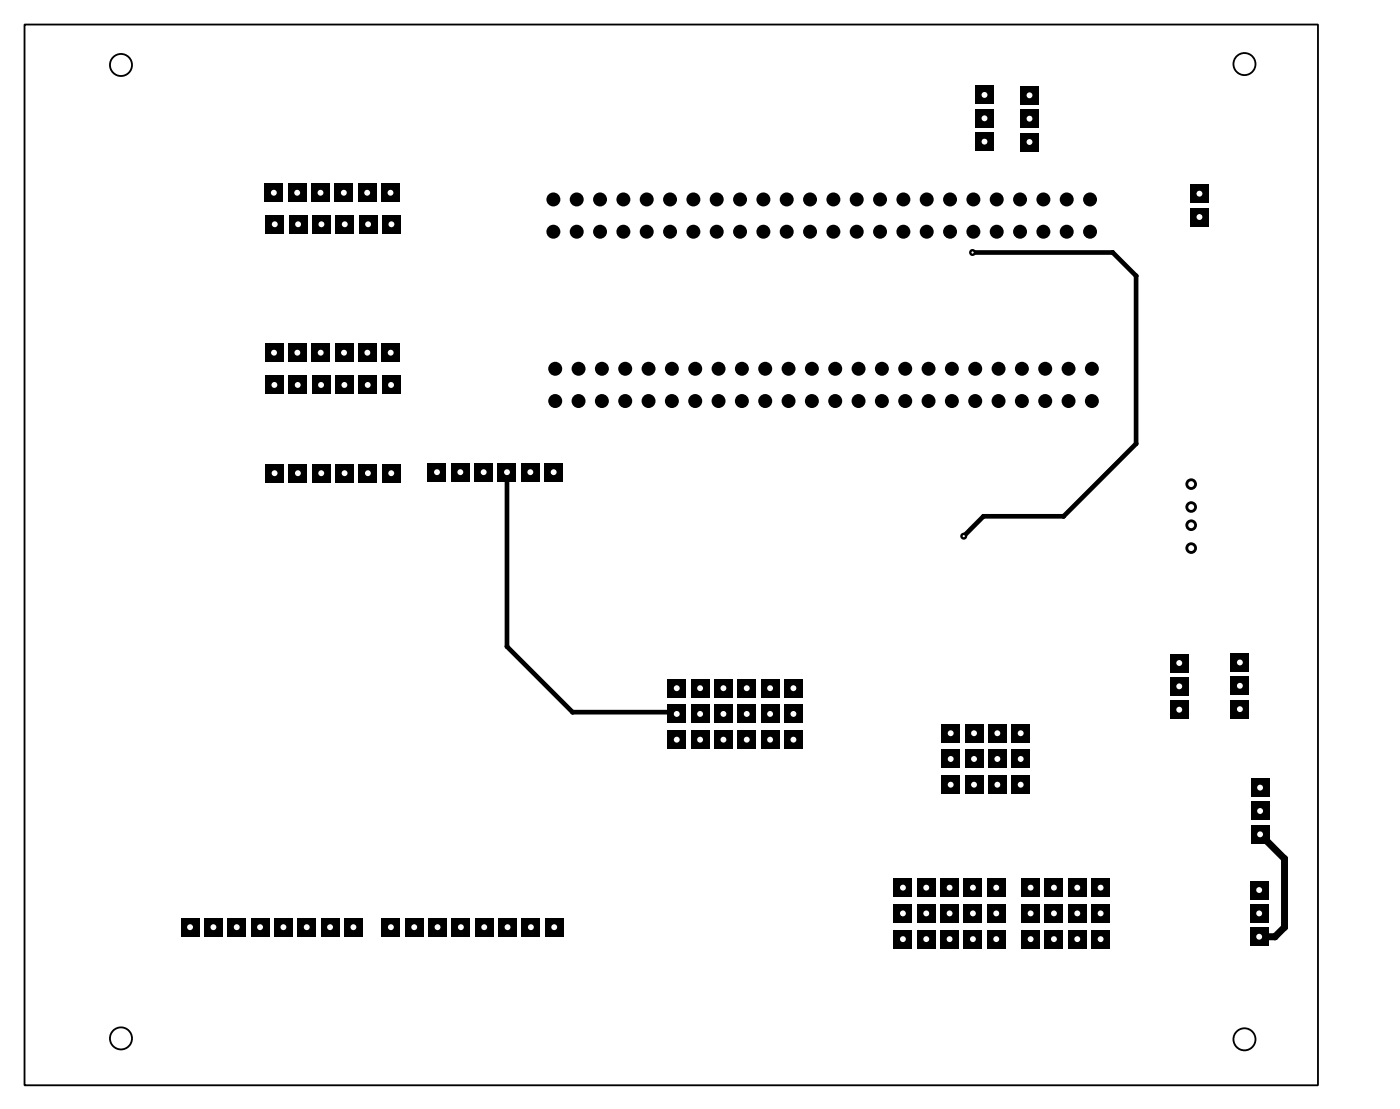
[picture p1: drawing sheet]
<svg xmlns="http://www.w3.org/2000/svg" width="152mm" height="121mm" viewBox="0 0 152 121" stroke-linecap="round" stroke-linejoin="round" font-family="sans-serif">
<path d="M137.2 90.8l2.6 2.6v7.5l-1 1h-1.7" fill="none" stroke="#000" stroke-width=".76"/>
<g fill="#000">
<circle cx="105.9" cy="27.5" r=".38"/>
<circle cx="121.1" cy="27.5" r=".25"/>
<circle cx="123.7" cy="30" r=".25"/>
<circle cx="107.1" cy="56.2" r=".25"/>
<circle cx="115.8" cy="56.2" r=".25"/>
<circle cx="123.7" cy="48.3" r=".25"/>
<circle cx="55.2" cy="70.3" r=".25"/>
<circle cx="62.3" cy="77.5" r=".25"/>
<circle cx="73.5" cy="77.5" r=".25"/>
<circle cx="134.6" cy="74.6" r=".12"/>
<circle cx="139.8" cy="93.4" r=".38"/>
<circle cx="138.8" cy="101.9" r=".38"/>
<circle cx="139.8" cy="100.9" r=".38"/>
</g>
<path d="M134.6 74.6h.4" fill="none" stroke="#000" stroke-width=".25"/>
<path d="M105.9 27.5h15.2l2.6 2.5v18.3l-7.9 7.9h-8.7l-2.2 2.1M55.2 51.4v18.9l7.1 7.2h11.2l.2 .2" fill="none" stroke="#000" stroke-width=".51"/>
<circle cx="105.9" cy="27.5" r=".12" fill="#fff"/>
<circle cx="104.9" cy="58.3" r=".38" fill="#000"/>
<circle cx="104.9" cy="58.3" r=".12" fill="#fff"/>
<g fill="#000">
<circle cx="60.2" cy="25.2" r=".76"/>
<circle cx="60.2" cy="21.7" r=".76"/>
<circle cx="62.8" cy="21.7" r=".76"/>
<circle cx="62.8" cy="25.2" r=".76"/>
<circle cx="65.3" cy="25.2" r=".76"/>
<circle cx="65.3" cy="21.7" r=".76"/>
<circle cx="67.9" cy="21.7" r=".76"/>
<circle cx="67.9" cy="25.2" r=".76"/>
<circle cx="70.4" cy="25.2" r=".76"/>
<circle cx="70.4" cy="21.7" r=".76"/>
<circle cx="72.9" cy="25.2" r=".76"/>
<circle cx="72.9" cy="21.7" r=".76"/>
<circle cx="75.5" cy="21.7" r=".76"/>
<circle cx="75.5" cy="25.2" r=".76"/>
<circle cx="78" cy="21.7" r=".76"/>
<circle cx="78" cy="25.2" r=".76"/>
<circle cx="80.6" cy="25.2" r=".76"/>
<circle cx="80.6" cy="21.7" r=".76"/>
<circle cx="83.1" cy="25.2" r=".76"/>
<circle cx="83.1" cy="21.7" r=".76"/>
<circle cx="85.6" cy="21.7" r=".76"/>
<circle cx="85.6" cy="25.2" r=".76"/>
<circle cx="88.2" cy="25.2" r=".76"/>
<circle cx="88.2" cy="21.7" r=".76"/>
<circle cx="90.7" cy="21.7" r=".76"/>
<circle cx="90.7" cy="25.2" r=".76"/>
<circle cx="93.3" cy="25.2" r=".76"/>
<circle cx="93.3" cy="21.7" r=".76"/>
<circle cx="95.8" cy="21.7" r=".76"/>
<circle cx="95.8" cy="25.2" r=".76"/>
<circle cx="98.3" cy="21.7" r=".76"/>
<circle cx="98.3" cy="25.2" r=".76"/>
<circle cx="100.9" cy="21.7" r=".76"/>
<circle cx="100.9" cy="25.2" r=".76"/>
<circle cx="103.4" cy="25.2" r=".76"/>
<circle cx="103.4" cy="21.7" r=".76"/>
<circle cx="106" cy="25.2" r=".76"/>
<circle cx="106" cy="21.7" r=".76"/>
<circle cx="108.5" cy="21.7" r=".76"/>
<circle cx="108.5" cy="25.2" r=".76"/>
<circle cx="111" cy="21.7" r=".76"/>
<circle cx="111" cy="25.2" r=".76"/>
<circle cx="113.6" cy="21.7" r=".76"/>
<circle cx="113.6" cy="25.2" r=".76"/>
<circle cx="116.1" cy="21.7" r=".76"/>
<circle cx="116.1" cy="25.2" r=".76"/>
<circle cx="118.7" cy="21.7" r=".76"/>
<circle cx="118.7" cy="25.2" r=".76"/>
<circle cx="60.4" cy="40.1" r=".76"/>
<circle cx="60.4" cy="43.6" r=".76"/>
<circle cx="63" cy="40.1" r=".76"/>
<circle cx="63" cy="43.6" r=".76"/>
<circle cx="65.5" cy="43.6" r=".76"/>
<circle cx="65.5" cy="40.1" r=".76"/>
<circle cx="68.1" cy="40.1" r=".76"/>
<circle cx="68.1" cy="43.6" r=".76"/>
<circle cx="70.6" cy="40.1" r=".76"/>
<circle cx="70.6" cy="43.6" r=".76"/>
<circle cx="73.1" cy="43.6" r=".76"/>
<circle cx="73.1" cy="40.1" r=".76"/>
<circle cx="75.7" cy="43.6" r=".76"/>
<circle cx="75.7" cy="40.1" r=".76"/>
<circle cx="78.2" cy="43.6" r=".76"/>
<circle cx="78.2" cy="40.1" r=".76"/>
<circle cx="80.8" cy="43.6" r=".76"/>
<circle cx="80.8" cy="40.1" r=".76"/>
<circle cx="83.3" cy="40.1" r=".76"/>
<circle cx="83.3" cy="43.6" r=".76"/>
<circle cx="85.8" cy="43.6" r=".76"/>
<circle cx="85.8" cy="40.1" r=".76"/>
<circle cx="88.4" cy="43.6" r=".76"/>
<circle cx="88.4" cy="40.1" r=".76"/>
<circle cx="90.9" cy="43.6" r=".76"/>
<circle cx="90.9" cy="40.1" r=".76"/>
<circle cx="93.5" cy="43.6" r=".76"/>
<circle cx="93.5" cy="40.1" r=".76"/>
<circle cx="96" cy="40.1" r=".76"/>
<circle cx="96" cy="43.6" r=".76"/>
<circle cx="98.5" cy="40.1" r=".76"/>
<circle cx="98.5" cy="43.6" r=".76"/>
<circle cx="101.1" cy="40.1" r=".76"/>
<circle cx="101.1" cy="43.6" r=".76"/>
<circle cx="103.6" cy="40.1" r=".76"/>
<circle cx="103.6" cy="43.6" r=".76"/>
<circle cx="106.2" cy="40.1" r=".76"/>
<circle cx="106.2" cy="43.6" r=".76"/>
<circle cx="108.7" cy="43.6" r=".76"/>
<circle cx="108.7" cy="40.1" r=".76"/>
<circle cx="111.2" cy="40.1" r=".76"/>
<circle cx="111.2" cy="43.6" r=".76"/>
<circle cx="113.8" cy="43.6" r=".76"/>
<circle cx="113.8" cy="40.1" r=".76"/>
<circle cx="116.3" cy="40.1" r=".76"/>
<circle cx="116.3" cy="43.6" r=".76"/>
<circle cx="118.9" cy="40.1" r=".76"/>
<circle cx="118.9" cy="43.6" r=".76"/>
</g>
<path d="M28.8 37.4h2v2h-2z" fill="#000"/>
<circle cx="29.8" cy="38.4" r=".32" fill="#fff"/>
<path d="M31.4 37.4h2v2h-2z" fill="#000"/>
<circle cx="32.4" cy="38.4" r=".32" fill="#fff"/>
<path d="M33.9 37.4h2v2h-2z" fill="#000"/>
<circle cx="34.9" cy="38.4" r=".32" fill="#fff"/>
<path d="M36.4 37.4h2.1v2h-2.1z" fill="#000"/>
<circle cx="37.4" cy="38.4" r=".32" fill="#fff"/>
<path d="M39 37.4h2v2h-2z" fill="#000"/>
<circle cx="40" cy="38.4" r=".32" fill="#fff"/>
<path d="M41.5 37.4h2v2h-2z" fill="#000"/>
<circle cx="42.5" cy="38.4" r=".32" fill="#fff"/>
<path d="M41.5 99.9h2.1v2h-2.1z" fill="#000"/>
<circle cx="42.5" cy="100.9" r=".32" fill="#fff"/>
<path d="M44.1 99.9h2v2h-2z" fill="#000"/>
<circle cx="45.1" cy="100.9" r=".32" fill="#fff"/>
<path d="M46.6 99.9h2v2h-2z" fill="#000"/>
<circle cx="47.6" cy="100.9" r=".32" fill="#fff"/>
<path d="M49.2 99.9h2v2h-2z" fill="#000"/>
<circle cx="50.2" cy="100.9" r=".32" fill="#fff"/>
<path d="M51.7 99.9h2v2h-2z" fill="#000"/>
<circle cx="52.7" cy="100.9" r=".32" fill="#fff"/>
<path d="M54.2 99.9h2.1v2h-2.1z" fill="#000"/>
<circle cx="55.2" cy="100.9" r=".32" fill="#fff"/>
<path d="M56.8 99.9h2v2h-2z" fill="#000"/>
<circle cx="57.8" cy="100.9" r=".32" fill="#fff"/>
<path d="M59.3 99.9h2v2h-2z" fill="#000"/>
<circle cx="60.3" cy="100.9" r=".32" fill="#fff"/>
<path d="M19.7 99.9h2v2h-2z" fill="#000"/>
<circle cx="20.7" cy="100.9" r=".32" fill="#fff"/>
<path d="M22.2 99.9h2v2h-2z" fill="#000"/>
<circle cx="23.2" cy="100.9" r=".32" fill="#fff"/>
<path d="M24.8 99.9h2v2h-2z" fill="#000"/>
<circle cx="25.8" cy="100.9" r=".32" fill="#fff"/>
<path d="M27.3 99.9h2v2h-2z" fill="#000"/>
<circle cx="28.3" cy="100.9" r=".32" fill="#fff"/>
<path d="M29.8 99.9h2.1v2h-2.1z" fill="#000"/>
<circle cx="30.8" cy="100.9" r=".32" fill="#fff"/>
<path d="M32.4 99.9h2v2h-2z" fill="#000"/>
<circle cx="33.4" cy="100.9" r=".32" fill="#fff"/>
<path d="M34.9 99.9h2v2h-2z" fill="#000"/>
<circle cx="35.9" cy="100.9" r=".32" fill="#fff"/>
<path d="M37.5 99.9h2v2h-2z" fill="#000"/>
<circle cx="38.5" cy="100.9" r=".32" fill="#fff"/>
<path d="M59.3 50.4h2v2h-2z" fill="#000"/>
<circle cx="60.3" cy="51.4" r=".32" fill="#fff"/>
<path d="M56.7 50.4h2v2h-2z" fill="#000"/>
<circle cx="57.7" cy="51.4" r=".32" fill="#fff"/>
<path d="M54.2 50.4h2v2h-2z" fill="#000"/>
<circle cx="55.2" cy="51.4" r=".32" fill="#fff"/>
<path d="M51.6 50.4h2.1v2h-2.1z" fill="#000"/>
<circle cx="52.6" cy="51.4" r=".32" fill="#fff"/>
<path d="M49.1 50.4h2v2h-2z" fill="#000"/>
<circle cx="50.1" cy="51.4" r=".32" fill="#fff"/>
<path d="M46.6 50.4h2v2h-2z" fill="#000"/>
<circle cx="47.6" cy="51.4" r=".32" fill="#fff"/>
<path d="M28.9 40.9h2v2h-2z" fill="#000"/>
<circle cx="29.9" cy="41.9" r=".32" fill="#fff"/>
<path d="M31.4 40.9h2v2h-2z" fill="#000"/>
<circle cx="32.4" cy="41.9" r=".32" fill="#fff"/>
<path d="M33.9 40.9h2.1v2h-2.1z" fill="#000"/>
<circle cx="34.9" cy="41.9" r=".32" fill="#fff"/>
<path d="M36.5 40.9h2v2h-2z" fill="#000"/>
<circle cx="37.5" cy="41.9" r=".32" fill="#fff"/>
<path d="M39 40.9h2v2h-2z" fill="#000"/>
<circle cx="40" cy="41.9" r=".32" fill="#fff"/>
<path d="M41.6 40.9h2v2h-2z" fill="#000"/>
<circle cx="42.6" cy="41.9" r=".32" fill="#fff"/>
<path d="M28.9 50.5h2v2h-2z" fill="#000"/>
<circle cx="29.9" cy="51.5" r=".32" fill="#fff"/>
<path d="M31.4 50.5h2v2h-2z" fill="#000"/>
<circle cx="32.4" cy="51.5" r=".32" fill="#fff"/>
<path d="M34 50.5h2v2h-2z" fill="#000"/>
<circle cx="35" cy="51.5" r=".32" fill="#fff"/>
<path d="M36.5 50.5h2v2h-2z" fill="#000"/>
<circle cx="37.5" cy="51.5" r=".32" fill="#fff"/>
<path d="M39 50.5h2.1v2h-2.1z" fill="#000"/>
<circle cx="40" cy="51.5" r=".32" fill="#fff"/>
<path d="M41.6 50.5h2v2h-2z" fill="#000"/>
<circle cx="42.6" cy="51.5" r=".32" fill="#fff"/>
<path d="M28.8 20h2v2h-2z" fill="#000"/>
<circle cx="29.8" cy="21" r=".32" fill="#fff"/>
<path d="M31.3 20h2.1v2h-2.1z" fill="#000"/>
<circle cx="32.3" cy="21" r=".32" fill="#fff"/>
<path d="M33.9 20h2v2h-2z" fill="#000"/>
<circle cx="34.9" cy="21" r=".32" fill="#fff"/>
<path d="M36.4 20h2v2h-2z" fill="#000"/>
<circle cx="37.4" cy="21" r=".32" fill="#fff"/>
<path d="M39 20h2v2h-2z" fill="#000"/>
<circle cx="40" cy="21" r=".32" fill="#fff"/>
<path d="M41.5 20h2v2h-2z" fill="#000"/>
<circle cx="42.5" cy="21" r=".32" fill="#fff"/>
<path d="M28.9 23.4h2v2h-2z" fill="#000"/>
<circle cx="29.9" cy="24.4" r=".32" fill="#fff"/>
<path d="M31.4 23.4h2.1v2h-2.1z" fill="#000"/>
<circle cx="32.4" cy="24.4" r=".32" fill="#fff"/>
<path d="M34 23.4h2v2h-2z" fill="#000"/>
<circle cx="35" cy="24.4" r=".32" fill="#fff"/>
<path d="M36.5 23.4h2v2h-2z" fill="#000"/>
<circle cx="37.5" cy="24.4" r=".32" fill="#fff"/>
<path d="M39.1 23.4h2v2h-2z" fill="#000"/>
<circle cx="40.1" cy="24.4" r=".32" fill="#fff"/>
<path d="M41.6 23.4h2v2h-2z" fill="#000"/>
<circle cx="42.6" cy="24.4" r=".32" fill="#fff"/>
<path d="M106.2 14.4h2v2h-2z" fill="#000"/>
<circle cx="107.2" cy="15.4" r=".32" fill="#fff"/>
<path d="M106.2 11.9h2v2h-2z" fill="#000"/>
<circle cx="107.2" cy="12.9" r=".32" fill="#fff"/>
<path d="M106.2 9.3h2v2h-2z" fill="#000"/>
<circle cx="107.2" cy="10.3" r=".32" fill="#fff"/>
<path d="M136.2 84.7h2v2h-2z" fill="#000"/>
<circle cx="137.2" cy="85.7" r=".32" fill="#fff"/>
<path d="M136.2 87.2h2v2h-2z" fill="#000"/>
<circle cx="137.2" cy="88.2" r=".32" fill="#fff"/>
<path d="M136.2 89.8h2v2h-2z" fill="#000"/>
<circle cx="137.2" cy="90.8" r=".32" fill="#fff"/>
<path d="M134 76.1h2v2.1h-2z" fill="#000"/>
<circle cx="135" cy="77.1" r=".32" fill="#fff"/>
<path d="M134 73.6h2v2h-2z" fill="#000"/>
<circle cx="135" cy="74.6" r=".32" fill="#fff"/>
<path d="M134 71.1h2v2h-2z" fill="#000"/>
<circle cx="135" cy="72.1" r=".32" fill="#fff"/>
<path d="M136.1 95.8h2v2h-2z" fill="#000"/>
<circle cx="137.1" cy="96.8" r=".32" fill="#fff"/>
<path d="M136.1 98.4h2v2h-2z" fill="#000"/>
<circle cx="137.1" cy="99.4" r=".32" fill="#fff"/>
<path d="M136.1 100.9h2v2h-2z" fill="#000"/>
<circle cx="137.1" cy="101.9" r=".32" fill="#fff"/>
<path d="M127.4 76.2h2v2h-2z" fill="#000"/>
<circle cx="128.4" cy="77.2" r=".32" fill="#fff"/>
<path d="M127.4 73.7h2v2h-2z" fill="#000"/>
<circle cx="128.4" cy="74.7" r=".32" fill="#fff"/>
<path d="M127.4 71.1h2v2h-2z" fill="#000"/>
<circle cx="128.4" cy="72.1" r=".32" fill="#fff"/>
<path d="M111.1 14.4h2v2.1h-2z" fill="#000"/>
<circle cx="112.1" cy="15.4" r=".32" fill="#fff"/>
<path d="M111.1 11.9h2v2h-2z" fill="#000"/>
<circle cx="112.1" cy="12.9" r=".32" fill="#fff"/>
<path d="M111.1 9.4h2v2h-2z" fill="#000"/>
<circle cx="112.1" cy="10.4" r=".32" fill="#fff"/>
<path d="M129.6 20.1h2v2h-2z" fill="#000"/>
<circle cx="130.6" cy="21.1" r=".32" fill="#fff"/>
<path d="M129.6 22.6h2v2h-2z" fill="#000"/>
<circle cx="130.6" cy="23.6" r=".32" fill="#fff"/>
<path d="M85.4 73.9h2v2h-2z" fill="#000"/>
<circle cx="86.4" cy="74.9" r=".32" fill="#fff"/>
<path d="M82.8 73.9h2v2h-2z" fill="#000"/>
<circle cx="83.8" cy="74.9" r=".32" fill="#fff"/>
<path d="M80.3 73.9h2v2h-2z" fill="#000"/>
<circle cx="81.3" cy="74.9" r=".32" fill="#fff"/>
<path d="M77.7 73.9h2.1v2h-2.1z" fill="#000"/>
<circle cx="78.7" cy="74.9" r=".32" fill="#fff"/>
<path d="M75.2 73.9h2v2h-2z" fill="#000"/>
<circle cx="76.2" cy="74.9" r=".32" fill="#fff"/>
<path d="M72.7 73.9h2v2h-2z" fill="#000"/>
<circle cx="73.7" cy="74.9" r=".32" fill="#fff"/>
<path d="M85.4 76.7h2v2h-2z" fill="#000"/>
<circle cx="86.4" cy="77.7" r=".32" fill="#fff"/>
<path d="M82.8 76.7h2v2h-2z" fill="#000"/>
<circle cx="83.8" cy="77.7" r=".32" fill="#fff"/>
<path d="M80.3 76.7h2v2h-2z" fill="#000"/>
<circle cx="81.3" cy="77.7" r=".32" fill="#fff"/>
<path d="M77.7 76.7h2.1v2h-2.1z" fill="#000"/>
<circle cx="78.7" cy="77.7" r=".32" fill="#fff"/>
<path d="M75.2 76.7h2v2h-2z" fill="#000"/>
<circle cx="76.2" cy="77.7" r=".32" fill="#fff"/>
<path d="M72.7 76.7h2v2h-2z" fill="#000"/>
<circle cx="73.7" cy="77.7" r=".32" fill="#fff"/>
<path d="M85.4 79.5h2v2h-2z" fill="#000"/>
<circle cx="86.4" cy="80.5" r=".32" fill="#fff"/>
<path d="M82.8 79.5h2v2h-2z" fill="#000"/>
<circle cx="83.8" cy="80.5" r=".32" fill="#fff"/>
<path d="M80.3 79.5h2v2h-2z" fill="#000"/>
<circle cx="81.3" cy="80.5" r=".32" fill="#fff"/>
<path d="M77.7 79.5h2.1v2h-2.1z" fill="#000"/>
<circle cx="78.7" cy="80.5" r=".32" fill="#fff"/>
<path d="M75.2 79.5h2v2h-2z" fill="#000"/>
<circle cx="76.2" cy="80.5" r=".32" fill="#fff"/>
<path d="M72.7 79.5h2v2h-2z" fill="#000"/>
<circle cx="73.7" cy="80.5" r=".32" fill="#fff"/>
<circle cx="129.7" cy="52.7" r=".63" fill="#000"/>
<circle cx="129.7" cy="52.7" r=".32" fill="#fff"/>
<circle cx="129.7" cy="55.2" r=".63" fill="#000"/>
<circle cx="129.7" cy="55.2" r=".32" fill="#fff"/>
<circle cx="129.7" cy="57.1" r=".63" fill="#000"/>
<circle cx="129.7" cy="57.1" r=".32" fill="#fff"/>
<circle cx="129.7" cy="59.6" r=".63" fill="#000"/>
<circle cx="129.7" cy="59.6" r=".32" fill="#fff"/>
<path d="M97.3 101.2h2v2h-2z" fill="#000"/>
<circle cx="98.3" cy="102.2" r=".32" fill="#fff"/>
<path d="M99.8 101.2h2v2h-2z" fill="#000"/>
<circle cx="100.8" cy="102.2" r=".32" fill="#fff"/>
<path d="M102.4 101.2h2v2h-2z" fill="#000"/>
<circle cx="103.4" cy="102.2" r=".32" fill="#fff"/>
<path d="M104.9 101.2h2v2h-2z" fill="#000"/>
<circle cx="105.9" cy="102.2" r=".32" fill="#fff"/>
<path d="M107.4 101.2h2.1v2h-2.1z" fill="#000"/>
<circle cx="108.4" cy="102.2" r=".32" fill="#fff"/>
<path d="M97.3 95.6h2v2h-2z" fill="#000"/>
<circle cx="98.3" cy="96.6" r=".32" fill="#fff"/>
<path d="M99.8 95.6h2v2h-2z" fill="#000"/>
<circle cx="100.8" cy="96.6" r=".32" fill="#fff"/>
<path d="M102.4 95.6h2v2h-2z" fill="#000"/>
<circle cx="103.4" cy="96.6" r=".32" fill="#fff"/>
<path d="M104.9 95.6h2v2h-2z" fill="#000"/>
<circle cx="105.9" cy="96.6" r=".32" fill="#fff"/>
<path d="M107.4 95.6h2.1v2h-2.1z" fill="#000"/>
<circle cx="108.4" cy="96.6" r=".32" fill="#fff"/>
<path d="M97.3 98.4h2v2h-2z" fill="#000"/>
<circle cx="98.3" cy="99.4" r=".32" fill="#fff"/>
<path d="M99.8 98.4h2v2h-2z" fill="#000"/>
<circle cx="100.8" cy="99.4" r=".32" fill="#fff"/>
<path d="M102.4 98.4h2v2h-2z" fill="#000"/>
<circle cx="103.4" cy="99.4" r=".32" fill="#fff"/>
<path d="M104.9 98.4h2v2h-2z" fill="#000"/>
<circle cx="105.9" cy="99.4" r=".32" fill="#fff"/>
<path d="M107.4 98.4h2.1v2h-2.1z" fill="#000"/>
<circle cx="108.4" cy="99.4" r=".32" fill="#fff"/>
<path d="M102.5 84.4h2v2h-2z" fill="#000"/>
<circle cx="103.5" cy="85.4" r=".32" fill="#fff"/>
<path d="M105 84.4h2v2h-2z" fill="#000"/>
<circle cx="106" cy="85.4" r=".32" fill="#fff"/>
<path d="M107.6 84.4h2v2h-2z" fill="#000"/>
<circle cx="108.6" cy="85.4" r=".32" fill="#fff"/>
<path d="M110.1 84.4h2v2h-2z" fill="#000"/>
<circle cx="111.1" cy="85.4" r=".32" fill="#fff"/>
<path d="M102.5 81.6h2v2h-2z" fill="#000"/>
<circle cx="103.5" cy="82.6" r=".32" fill="#fff"/>
<path d="M105 81.6h2v2h-2z" fill="#000"/>
<circle cx="106" cy="82.6" r=".32" fill="#fff"/>
<path d="M107.6 81.6h2v2h-2z" fill="#000"/>
<circle cx="108.6" cy="82.6" r=".32" fill="#fff"/>
<path d="M110.1 81.6h2v2h-2z" fill="#000"/>
<circle cx="111.1" cy="82.6" r=".32" fill="#fff"/>
<path d="M102.5 78.8h2v2h-2z" fill="#000"/>
<circle cx="103.5" cy="79.8" r=".32" fill="#fff"/>
<path d="M105 78.8h2v2h-2z" fill="#000"/>
<circle cx="106" cy="79.8" r=".32" fill="#fff"/>
<path d="M107.6 78.8h2v2h-2z" fill="#000"/>
<circle cx="108.6" cy="79.8" r=".32" fill="#fff"/>
<path d="M110.1 78.8h2v2h-2z" fill="#000"/>
<circle cx="111.1" cy="79.8" r=".32" fill="#fff"/>
<path d="M111.2 95.6h2v2h-2z" fill="#000"/>
<circle cx="112.2" cy="96.6" r=".32" fill="#fff"/>
<path d="M113.7 95.6h2v2h-2z" fill="#000"/>
<circle cx="114.7" cy="96.6" r=".32" fill="#fff"/>
<path d="M116.3 95.6h2v2h-2z" fill="#000"/>
<circle cx="117.3" cy="96.6" r=".32" fill="#fff"/>
<path d="M118.8 95.6h2v2h-2z" fill="#000"/>
<circle cx="119.8" cy="96.6" r=".32" fill="#fff"/>
<path d="M111.2 98.4h2v2h-2z" fill="#000"/>
<circle cx="112.2" cy="99.4" r=".32" fill="#fff"/>
<path d="M113.7 98.4h2v2h-2z" fill="#000"/>
<circle cx="114.7" cy="99.4" r=".32" fill="#fff"/>
<path d="M116.3 98.4h2v2h-2z" fill="#000"/>
<circle cx="117.3" cy="99.4" r=".32" fill="#fff"/>
<path d="M118.8 98.4h2v2h-2z" fill="#000"/>
<circle cx="119.8" cy="99.4" r=".32" fill="#fff"/>
<path d="M111.2 101.2h2v2h-2z" fill="#000"/>
<circle cx="112.2" cy="102.2" r=".32" fill="#fff"/>
<path d="M113.7 101.2h2v2h-2z" fill="#000"/>
<circle cx="114.7" cy="102.2" r=".32" fill="#fff"/>
<path d="M116.3 101.2h2v2h-2z" fill="#000"/>
<circle cx="117.3" cy="102.2" r=".32" fill="#fff"/>
<path d="M118.8 101.2h2v2h-2z" fill="#000"/>
<circle cx="119.8" cy="102.2" r=".32" fill="#fff"/>
<g fill="none" stroke="#000" stroke-width=".2">
<path d="M2.7 2.7h140.8v115.4h-140.8z"/>
<circle cx="13.2" cy="7.1" r="1.2"/>
<circle cx="135.5" cy="7" r="1.2"/>
<circle cx="13.2" cy="113" r="1.2"/>
<circle cx="135.5" cy="113.1" r="1.2"/>
</g>
</svg>
